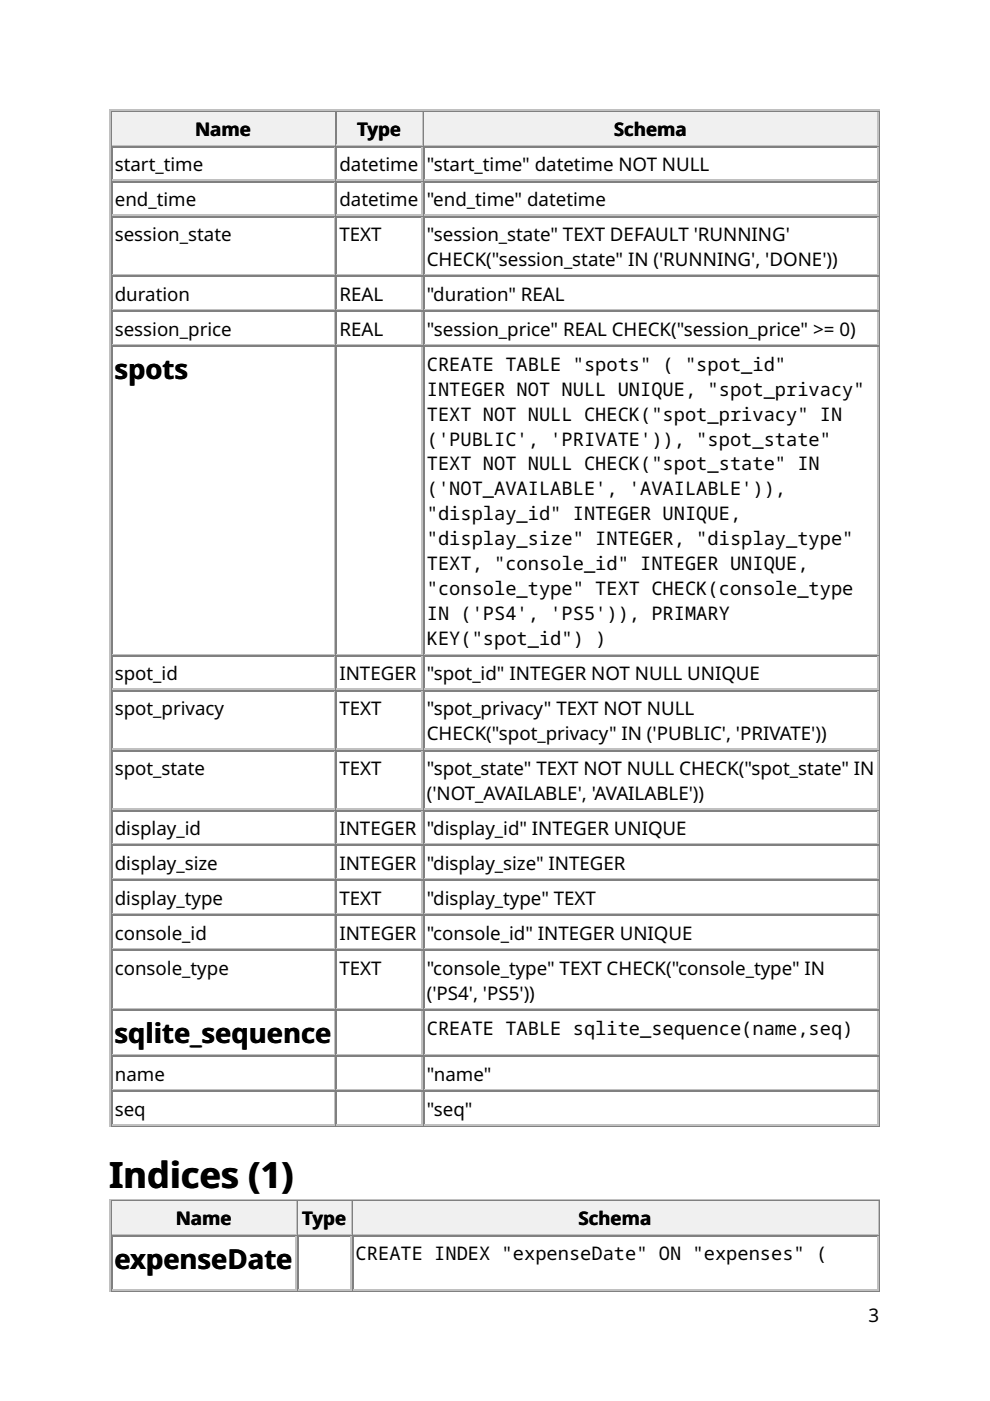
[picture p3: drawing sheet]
<svg xmlns="http://www.w3.org/2000/svg" width="210mm" height="297mm" viewBox="0 0 210 297" stroke-linecap="round" stroke-linejoin="round" font-family="sans-serif">
<defs><g id="words">
<text font-size="7.7" x="23.1" y="251.9">Indices (1)</text>
<g font-size="5.8">
<text x="24.3" y="80.4">spots</text>
<text x="24.2" y="221.2">sqlite_sequence</text>
<text x="24.2" y="269.1">expenseDate</text>
</g>
<g font-size="4">
<text x="41.4" y="28.8">Name</text>
<text x="75.8" y="28.8">Type</text>
<text x="130.1" y="28.8">Schema</text>
<text x="24.3" y="36.2">start_time</text>
<text x="72" y="36.2">datetime</text>
<text x="90.5" y="36.2">&quot;start_time&quot; datetime NOT NULL</text>
<text x="24.3" y="43.7">end_time</text>
<text x="72" y="43.7">datetime</text>
<text x="90.5" y="43.7">&quot;end_time&quot; datetime</text>
<text x="24.3" y="51.1">session_state</text>
<text x="72" y="51.1">TEXT</text>
<text x="90.5" y="51.1">&quot;session_state&quot; TEXT DEFAULT 'RUNNING'</text>
<text x="90.5" y="56.4">CHECK(&quot;session_state&quot; IN ('RUNNING', 'DONE'))</text>
<text x="24.3" y="63.8">duration</text>
<text x="72" y="63.8">REAL</text>
<text x="90.5" y="63.8">&quot;duration&quot; REAL</text>
<text x="24.3" y="71.2">session_price</text>
<text x="72" y="71.2">REAL</text>
<text x="90.5" y="71.2">&quot;session_price&quot; REAL CHECK(&quot;session_price&quot; &gt;= 0)</text>
<text x="90.5" y="78.6">CREATE TABLE &quot;spots&quot; ( &quot;spot_id&quot;</text>
<text x="90.5" y="83.9">INTEGER NOT NULL UNIQUE, &quot;spot_privacy&quot;</text>
<text x="90.5" y="89.2">TEXT NOT NULL CHECK(&quot;spot_privacy&quot; IN</text>
<text x="90.5" y="94.5">('PUBLIC', 'PRIVATE')), &quot;spot_state&quot;</text>
<text x="90.5" y="99.7">TEXT NOT NULL CHECK(&quot;spot_state&quot; IN</text>
<text x="90.5" y="105">('NOT_AVAILABLE', 'AVAILABLE')),</text>
<text x="90.5" y="110.3">&quot;display_id&quot; INTEGER UNIQUE,</text>
<text x="90.5" y="115.6">&quot;display_size&quot; INTEGER, &quot;display_type&quot;</text>
<text x="90.5" y="120.9">TEXT, &quot;console_id&quot; INTEGER UNIQUE,</text>
<text x="90.5" y="126.2">&quot;console_type&quot; TEXT CHECK(console_type</text>
<text x="90.5" y="131.5">IN ('PS4', 'PS5')), PRIMARY</text>
<text x="90.5" y="136.8">KEY(&quot;spot_id&quot;) )</text>
<text x="24.3" y="144.2">spot_id</text>
<text x="72" y="144.2">INTEGER</text>
<text x="90.5" y="144.2">&quot;spot_id&quot; INTEGER NOT NULL UNIQUE</text>
<text x="24.3" y="151.6">spot_privacy</text>
<text x="72" y="151.6">TEXT</text>
<text x="90.5" y="151.6">&quot;spot_privacy&quot; TEXT NOT NULL</text>
<text x="90.5" y="156.9">CHECK(&quot;spot_privacy&quot; IN ('PUBLIC', 'PRIVATE'))</text>
<text x="24.3" y="164.3">spot_state</text>
<text x="72" y="164.3">TEXT</text>
<text x="90.5" y="164.3">&quot;spot_state&quot; TEXT NOT NULL CHECK(&quot;spot_state&quot; IN</text>
<text x="90.5" y="169.6">('NOT_AVAILABLE', 'AVAILABLE'))</text>
<text x="24.3" y="177">display_id</text>
<text x="72" y="177">INTEGER</text>
<text x="90.5" y="177">&quot;display_id&quot; INTEGER UNIQUE</text>
<text x="24.3" y="184.4">display_size</text>
<text x="72" y="184.4">INTEGER</text>
<text x="90.5" y="184.4">&quot;display_size&quot; INTEGER</text>
<text x="24.3" y="191.8">display_type</text>
<text x="72" y="191.8">TEXT</text>
<text x="90.5" y="191.8">&quot;display_type&quot; TEXT</text>
<text x="24.3" y="199.2">console_id</text>
<text x="72" y="199.2">INTEGER</text>
<text x="90.5" y="199.2">&quot;console_id&quot; INTEGER UNIQUE</text>
<text x="24.3" y="206.6">console_type</text>
<text x="72" y="206.6">TEXT</text>
<text x="90.5" y="206.6">&quot;console_type&quot; TEXT CHECK(&quot;console_type&quot; IN</text>
<text x="90.5" y="211.9">('PS4', 'PS5'))</text>
<text x="90.5" y="219.3">CREATE TABLE sqlite_sequence(name,seq)</text>
<text x="24.3" y="229.1">name</text>
<text x="90.5" y="229.1">&quot;name&quot;</text>
<text x="24.3" y="236.5">seq</text>
<text x="90.5" y="236.5">&quot;seq&quot;</text>
<text x="37.3" y="259.8">Name</text>
<text x="64.1" y="259.8">Type</text>
<text x="122.6" y="259.8">Schema</text>
<text x="75.4" y="267.2">CREATE INDEX &quot;expenseDate&quot; ON &quot;expenses&quot; (</text>
<text x="184.1" y="280.2">3</text>
</g>
</g></defs>
<path d="M23.4 23.3v215.6M23.5 23.4h163M23.8 30.8h47.4M71 23.8v6.9" fill="none" stroke="#c0c0c0" stroke-width=".26"/>
<path d="M23.7 23.5v7.5M23.8 23.7h47.4M186.4 23.5v215.2M23.5 238.8h163" fill="none" stroke="#808080" stroke-width=".26"/>
<g fill="#f0f0f0">
<path d="M23.8 23.8h47.1v6.9h-47.1z"/>
<path d="M41.3 24.3h12.1v5.9h-12.1z"/>
</g>
<path d="M71.3 23.5v7.5M71.4 23.7h18.3" fill="none" stroke="#808080" stroke-width=".26"/>
<path d="M71.4 30.8h18.3M89.6 23.8v6.9" fill="none" stroke="#c0c0c0" stroke-width=".26"/>
<g fill="#f0f0f0">
<path d="M71.4 23.8h18v6.9h-18z"/>
<path d="M75.7 24.3h9.5v5.9h-9.5z"/>
</g>
<path d="M89.8 23.5v7.5M90 23.7h96.3" fill="none" stroke="#808080" stroke-width=".26"/>
<path d="M90 30.8h96.3M186.1 23.8v6.9" fill="none" stroke="#c0c0c0" stroke-width=".26"/>
<g fill="#f0f0f0">
<path d="M90 23.8h96v6.9h-96z"/>
<path d="M130.2 24.3h15.6v5.9h-15.6z"/>
</g>
<g fill="none" stroke="#808080" stroke-width=".26">
<path d="M23.7 31v207.7M23.8 31.1h47.4M23.8 38.5h47.4M71.3 31v207.7M71.4 31.1h18.3M71.4 38.5h18.3M89.8 31v207.7M90 31.1h96.3M90 38.5h96.3M23.8 45.9h47.4M23.8 58.6h47.4M71.4 45.9h18.3"/>
<path d="M71.4 58.6h18.3M90 45.9h96.3M90 58.6h96.3M23.8 66h47.4M23.8 73.4h47.4M71.4 66h18.3M71.4 73.4h18.3M90 66h96.3M90 73.4h96.3M23.8 139h47.4M71.4 139h18.3M90 139h96.3"/>
<path d="M23.8 146.4h47.4M23.8 159.1h47.4M71.4 146.4h18.3M71.4 159.1h18.3M90 146.4h96.3M90 159.1h96.3M23.8 171.8h47.4M23.8 179.3h47.4M71.4 171.8h18.3M71.4 179.3h18.3M90 171.8h96.3M90 179.3h96.3"/>
<path d="M23.8 186.7h47.4M23.8 194.1h47.4M71.4 186.7h18.3M71.4 194.1h18.3M90 186.7h96.3M90 194.1h96.3M23.8 201.5h47.4M23.8 214.2h47.4M71.4 201.5h18.3M71.4 214.2h18.3M90 201.5h96.3M90 214.2h96.3"/>
<path d="M23.8 224h47.4M23.8 231.4h47.4M71.4 224h18.3M71.4 231.4h18.3M90 224h96.3M90 231.4h96.3M23.7 254.5v7.4M23.8 254.7h39.2M186.4 254.5v19.1M23.5 273.7h163"/>
</g>
<g fill="none" stroke="#c0c0c0" stroke-width=".26">
<path d="M23.8 38.2h47.4M71 31.2v6.9M71 38.6v6.9M71.4 38.2h18.3M89.6 31.2v6.9M89.6 38.6v6.9M90 38.2h96.3M186.1 31.2v6.9M186.1 38.6v6.9M23.8 45.6h47.4M23.8 58.3h47.4M71 46v12.2"/>
<path d="M71 58.7v6.9M71.4 45.6h18.3M71.4 58.3h18.3M89.6 46v12.2M89.6 58.7v6.9M90 45.6h96.3M90 58.3h96.3M186.1 46v12.2M186.1 58.7v6.9M23.8 65.7h47.4M23.8 73.2h47.4M71 66.1v6.9"/>
<path d="M71 73.6v65M71.4 65.7h18.3M71.4 73.2h18.3M89.6 66.1v6.9M89.6 73.6v65M90 65.7h96.3M90 73.2h96.3M186.1 66.1v6.9M186.1 73.6v65M23.8 138.8h47.4M71 139.2v6.8M71.4 138.8h18.3"/>
<path d="M89.6 139.2v6.8M90 138.8h96.3M186.1 139.2v6.8M23.8 146.2h47.4M23.8 158.9h47.4M71 146.6v12.2M71 159.3v12.2M71.4 146.2h18.3M71.4 158.9h18.3M89.6 146.6v12.2M89.6 159.3v12.2M90 146.2h96.3"/>
<path d="M90 158.9h96.3M186.1 146.6v12.2M186.1 159.3v12.2M23.8 171.6h47.4M23.8 179h47.4M71 172v6.9M71 179.4v6.9M71.4 171.6h18.3M71.4 179h18.3M89.6 172v6.9M89.6 179.4v6.9M90 171.6h96.3"/>
<path d="M90 179h96.3M186.1 172v6.9M186.1 179.4v6.9M23.8 186.4h47.4M23.8 193.8h47.4M71 186.8v6.9M71 194.2v6.9M71.4 186.4h18.3M71.4 193.8h18.3M89.6 186.8v6.9M89.6 194.2v6.9M90 186.4h96.3"/>
<path d="M90 193.8h96.3M186.1 186.8v6.9M186.1 194.2v6.9M23.8 201.2h47.4M23.8 213.9h47.4M71 201.6v12.2M71 214.3v9.3M71.4 201.2h18.3M71.4 213.9h18.3M89.6 201.6v12.2M89.6 214.3v9.3M90 201.2h96.3"/>
<path d="M90 213.9h96.3M186.1 201.6v12.2M186.1 214.3v9.3M23.8 223.7h47.4M23.8 231.1h47.4M23.8 238.5h47.4M71 224.1v6.9M71 231.5v6.9M71.4 223.7h18.3M71.4 231.1h18.3M71.4 238.5h18.3M89.6 224.1v6.9"/>
<path d="M89.6 231.5v6.9M90 223.7h96.3M90 231.1h96.3M90 238.5h96.3M186.1 224.1v6.9M186.1 231.5v6.9M23.4 254.3v19.5M23.5 254.4h163M62.8 254.8v6.9M23.8 261.8h39.2"/>
</g>
<g fill="#f0f0f0">
<path d="M23.8 254.8h38.9v6.9h-38.9z"/>
<path d="M37.3 255.3h11.9v5.8h-11.9z"/>
</g>
<path d="M63.1 254.5v7.4M63.2 254.7h11.4" fill="none" stroke="#808080" stroke-width=".26"/>
<path d="M74.5 254.8v6.9M63.2 261.8h11.4" fill="none" stroke="#c0c0c0" stroke-width=".26"/>
<g fill="#f0f0f0">
<path d="M63.2 254.8h11.1v6.9h-11.1z"/>
<path d="M64 255.3h9.6v5.8h-9.6z"/>
</g>
<path d="M74.7 254.5v7.4M74.9 254.7h111.4" fill="none" stroke="#808080" stroke-width=".26"/>
<path d="M186.1 254.8v6.9M74.9 261.8h111.4" fill="none" stroke="#c0c0c0" stroke-width=".26"/>
<g fill="#f0f0f0">
<path d="M74.9 254.8h111.1v6.9h-111.1z"/>
<path d="M122.5 255.3h15.9v5.8h-15.9z"/>
</g>
<path d="M23.7 261.9v11.7M23.8 262.1h39.2M63.1 261.9v11.7M63.2 262.1h11.4M74.7 261.9v11.7M74.9 262.1h111.4" fill="none" stroke="#808080" stroke-width=".26"/>
<path d="M23.8 273.4h39.2M62.8 262.2v11.1M63.2 273.4h11.4M74.5 262.2v11.1M74.9 273.4h111.4M186.1 262.2v11.1" fill="none" stroke="#c0c0c0" stroke-width=".26"/>
<use href="#words"/>
</svg>
